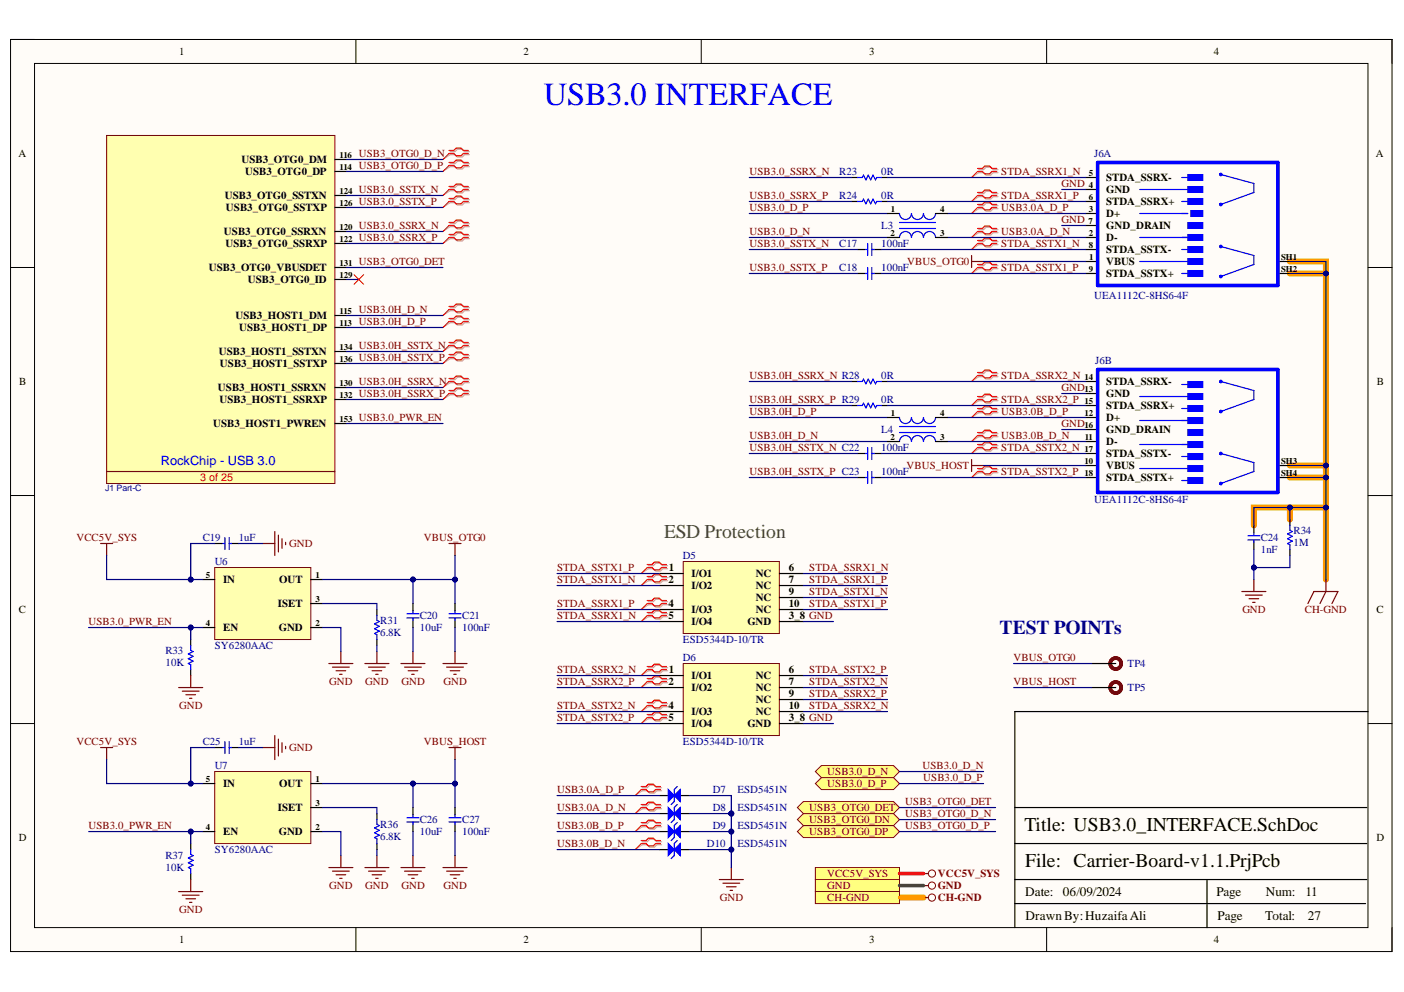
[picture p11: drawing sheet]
<svg xmlns="http://www.w3.org/2000/svg" width="297mm" height="210mm" viewBox="0 0 297 210" stroke-linecap="round" stroke-linejoin="round" font-family="sans-serif">
<defs><g id="words">
<text font-size="6.8" fill="#00f" x="115.1" y="22.1">USB3.0 INTERFACE</text>
<text font-size="4.1" fill="#434343" x="140.5" y="113.9">ESD Protection</text>
<text font-size="4.1" fill="#0b0b8e" x="211.5" y="134.2">TEST POINTs</text>
<g font-size="4.1">
<text x="216.7" y="175.8">Title: USB3.0_INTERFACE.SchDoc</text>
<text x="216.9" y="183.4">File: Carrier-Board-v1.1.PrjPcb</text>
</g>
<g font-size="2.8">
<text x="216.9" y="189.6">Date:</text>
<text x="224.9" y="189.6">06/09/2024</text>
<text x="257.3" y="189.6">Page</text>
<text x="267.8" y="189.6">Num:</text>
<text x="276.2" y="189.6">11</text>
<text x="217" y="194.7">DrawnBy:HuzaifaAli</text>
<text x="257.6" y="194.7">Page</text>
<text x="267.7" y="194.7">Total:</text>
<text x="276.7" y="194.7">27</text>
</g>
<text font-size="2.7" fill="#00f" x="34" y="98.5">RockChip - USB 3.0</text>
<g font-size="2.3">
<text x="37.9" y="11.7">1</text>
<text x="110.7" y="11.7">2</text>
<text x="183.9" y="11.7">3</text>
<text x="256.8" y="11.7">4</text>
<text x="3.9" y="33.3">A</text>
<text x="51.1" y="34.6">USB3_OTG0_DM</text>
<text x="291.1" y="33.3">A</text>
<text x="51.9" y="37.1">USB3_OTG0_DP</text>
<text x="234" y="40.9">GND</text>
<text x="234" y="38.4">STDA_SSRX-</text>
<text x="47.5" y="42.2">USB3_OTG0_SSTXN</text>
<text x="47.8" y="44.7">USB3_OTG0_SSTXP</text>
<text x="234" y="46">D+</text>
<text x="234" y="43.4">STDA_SSRX+</text>
<text x="47.4" y="49.8">USB3_OTG0_SSRXN</text>
<text x="47.7" y="52.3">USB3_OTG0_SSRXP</text>
<text x="234" y="48.5">GND_DRAIN</text>
<text x="234" y="51.1">D-</text>
<text x="234" y="53.6">STDA_SSTX-</text>
<text x="44.2" y="57.4">USB3_OTG0_VBUSDET</text>
<text x="52.5" y="59.9">USB3_OTG0_ID</text>
<text x="234" y="56.1">VBUS</text>
<text x="234" y="58.7">STDA_SSTX+</text>
<text x="49.8" y="67.5">USB3_HOST1_DM</text>
<text x="50.6" y="70.1">USB3_HOST1_DP</text>
<text x="46.3" y="75.1">USB3_HOST1_SSTXN</text>
<text x="46.5" y="77.7">USB3_HOST1_SSTXP</text>
<text x="4.1" y="81.5">B</text>
<text x="46.1" y="82.8">USB3_HOST1_SSRXN</text>
<text x="234" y="81.5">STDA_SSRX-</text>
<text x="291.3" y="81.5">B</text>
<text x="46.4" y="85.3">USB3_HOST1_SSRXP</text>
<text x="234" y="84">GND</text>
<text x="234" y="86.6">STDA_SSRX+</text>
<text x="234" y="89.2">D+</text>
<text x="45.1" y="90.4">USB3_HOST1_PWREN</text>
<text x="234" y="91.7">GND_DRAIN</text>
<text x="234" y="94.2">D-</text>
<text x="234" y="99.3">VBUS</text>
<text x="234" y="96.8">STDA_SSTX-</text>
<text x="234" y="101.9">STDA_SSTX+</text>
<text x="47.2" y="123.4">IN</text>
<text x="59" y="123.4">OUT</text>
<text x="141.4" y="123.4">2</text>
<text x="141.5" y="120.9">1</text>
<text x="146.3" y="122.1">I/O1</text>
<text x="146.3" y="124.7">I/O2</text>
<text x="159.9" y="122.1">NC</text>
<text x="159.9" y="124.7">NC</text>
<text x="166.9" y="120.9">6</text>
<text x="166.9" y="123.4">7</text>
<text x="166.9" y="125.9">9</text>
<text x="4" y="129.7">C</text>
<text x="58.8" y="128.5">ISET</text>
<text x="141.4" y="128.5">4</text>
<text x="141.4" y="131">5</text>
<text x="146.3" y="129.7">I/O3</text>
<text x="159.9" y="127.2">NC</text>
<text x="159.9" y="129.7">NC</text>
<text x="166.9" y="131">3_8 GND</text>
<text x="166.9" y="128.5">10</text>
<text x="291.2" y="129.7">C</text>
<text x="47.2" y="133.6">EN</text>
<text x="59" y="133.6">GND</text>
<text x="146.3" y="132.3">I/O4</text>
<text x="158.1" y="132.3">GND</text>
<text x="141.5" y="142.4">1</text>
<text x="146.3" y="143.7">I/O1</text>
<text x="159.9" y="143.7">NC</text>
<text x="166.9" y="142.4">6</text>
<text x="141.4" y="145">2</text>
<text x="146.3" y="146.2">I/O2</text>
<text x="159.9" y="146.2">NC</text>
<text x="159.9" y="148.9">NC</text>
<text x="166.9" y="145">7</text>
<text x="166.9" y="147.5">9</text>
<text x="141.4" y="150.1">4</text>
<text x="141.4" y="152.7">5</text>
<text x="146.3" y="151.4">I/O3</text>
<text x="146.3" y="153.9">I/O4</text>
<text x="158.1" y="153.9">GND</text>
<text x="159.9" y="151.4">NC</text>
<text x="166.9" y="152.7">3_8 GND</text>
<text x="166.9" y="150.1">10</text>
<text x="47.2" y="166.6">IN</text>
<text x="59" y="166.6">OUT</text>
<text x="58.8" y="171.7">ISET</text>
<text x="4" y="178">D</text>
<text x="47.2" y="176.7">EN</text>
<text x="59" y="176.7">GND</text>
<text x="291.2" y="178">D</text>
<text x="37.9" y="199.6">1</text>
<text x="110.7" y="199.6">2</text>
<text x="183.9" y="199.6">3</text>
<text x="256.8" y="199.6">4</text>
</g>
<g font-size="2.3" fill="#800000">
<text x="75.9" y="33.3">USB3_OTG0_D_N</text>
<text x="75.9" y="35.8">USB3_OTG0_D_P</text>
<text x="75.9" y="40.9">USB3.0_SSTX_N</text>
<text x="158.5" y="37.1">USB3.0_SSRX_N</text>
<text x="211.8" y="37.1">STDA_SSRX1_N</text>
<text x="224.6" y="39.6">GND</text>
<text x="75.9" y="43.4">USB3.0_SSTX_P</text>
<text x="158.5" y="42.2">USB3.0_SSRX_P</text>
<text x="158.5" y="44.7">USB3.0_D_P</text>
<text x="211.8" y="42.2">STDA_SSRX1_P</text>
<text x="211.8" y="44.7">USB3.0A_D_P</text>
<text x="224.6" y="47.2">GND</text>
<text x="75.9" y="48.5">USB3.0_SSRX_N</text>
<text x="75.9" y="51.1">USB3.0_SSRX_P</text>
<text x="158.5" y="52.3">USB3.0_SSTX_N</text>
<text x="158.5" y="49.8">USB3.0_D_N</text>
<text x="211.8" y="52.3">STDA_SSTX1_N</text>
<text x="211.8" y="49.8">USB3.0A_D_N</text>
<text x="75.9" y="56.1">USB3_OTG0_DET</text>
<text x="158.5" y="57.4">USB3.0_SSTX_P</text>
<text x="192" y="56.1">VBUS_OTG0</text>
<text x="211.8" y="57.4">STDA_SSTX1_P</text>
<text x="75.9" y="68.8">USB3.0H_D_P</text>
<text x="75.9" y="66.3">USB3.0H_D_N</text>
<text x="75.9" y="73.9">USB3.0H_SSTX_N</text>
<text x="75.9" y="76.4">USB3.0H_SSTX_P</text>
<text x="75.9" y="81.5">USB3.0H_SSRX_N</text>
<text x="158.5" y="80.2">USB3.0H_SSRX_N R28</text>
<text x="211.8" y="80.2">STDA_SSRX2_N</text>
<text x="224.6" y="82.8">GND</text>
<text x="75.9" y="84">USB3.0H_SSRX_P</text>
<text x="75.9" y="89.2">USB3.0_PWR_EN</text>
<text x="158.5" y="85.3">USB3.0H_SSRX_P R29</text>
<text x="158.5" y="87.8">USB3.0H_D_P</text>
<text x="211.8" y="85.3">STDA_SSRX2_P</text>
<text x="211.8" y="87.8">USB3.0B_D_P</text>
<text x="158.5" y="95.5">USB3.0H_SSTX_N C22</text>
<text x="158.5" y="93">USB3.0H_D_N</text>
<text x="211.8" y="95.5">STDA_SSTX2_N</text>
<text x="211.8" y="93">USB3.0B_D_N</text>
<text x="224.6" y="90.4">GND</text>
<text x="158.5" y="100.6">USB3.0H_SSTX_P C23</text>
<text x="191.8" y="99.3">VBUS_HOST</text>
<text x="211.8" y="100.6">STDA_SSTX2_P</text>
<text x="16.2" y="114.5">VCC5V_SYS</text>
<text x="61.2" y="115.8">GND</text>
<text x="89.7" y="114.5">VBUS_OTG0</text>
<text x="117.8" y="123.4">STDA_SSTX1_N</text>
<text x="117.8" y="120.9">STDA_SSTX1_P</text>
<text x="171.2" y="120.9">STDA_SSRX1_N</text>
<text x="171.2" y="123.4">STDA_SSRX1_P</text>
<text x="171.2" y="125.9">STDA_SSTX1_N</text>
<text x="117.8" y="131">STDA_SSRX1_N</text>
<text x="117.8" y="128.5">STDA_SSRX1_P</text>
<text x="171.2" y="128.5">STDA_SSTX1_P</text>
<text x="262.8" y="129.7">GND</text>
<text x="276" y="129.7">CH-GND</text>
<text x="18.7" y="132.3">USB3.0_PWR_EN</text>
<text x="117.8" y="142.4">STDA_SSRX2_N</text>
<text x="171.2" y="142.4">STDA_SSTX2_P</text>
<text x="214.5" y="139.9">VBUS_OTG0</text>
<text x="69.6" y="145">GND</text>
<text x="77.2" y="145">GND</text>
<text x="84.9" y="145">GND</text>
<text x="93.8" y="145">GND</text>
<text x="117.8" y="145">STDA_SSRX2_P</text>
<text x="171.2" y="147.5">STDA_SSRX2_P</text>
<text x="171.2" y="145">STDA_SSTX2_N</text>
<text x="214.5" y="145">VBUS_HOST</text>
<text x="37.9" y="150.1">GND</text>
<text x="117.8" y="150.1">STDA_SSTX2_N</text>
<text x="117.8" y="152.7">STDA_SSTX2_P</text>
<text x="171.2" y="150.1">STDA_SSRX2_N</text>
<text x="16.2" y="157.7">VCC5V_SYS</text>
<text x="61.2" y="159">GND</text>
<text x="89.7" y="157.7">VBUS_HOST</text>
<text x="117.8" y="167.9">USB3.0A_D_P</text>
<text x="175" y="166.6">USB3.0_D_P</text>
<text x="175" y="164.1">USB3.0_D_N</text>
<text x="195.2" y="162.8">USB3.0_D_N</text>
<text x="195.3" y="165.3">USB3.0_D_P</text>
<text x="117.8" y="171.7">USB3.0A_D_N</text>
<text x="171.2" y="171.7">USB3_OTG0_DET</text>
<text x="191.5" y="172.9">USB3_OTG0_D_N</text>
<text x="191.5" y="170.4">USB3_OTG0_DET</text>
<text x="18.7" y="175.5">USB3.0_PWR_EN</text>
<text x="117.8" y="175.5">USB3.0B_D_P</text>
<text x="117.8" y="179.3">USB3.0B_D_N</text>
<text x="171.2" y="176.7">USB3_OTG0_DP</text>
<text x="171.2" y="174.2">USB3_OTG0_DN</text>
<text x="191.5" y="175.5">USB3_OTG0_D_P</text>
<text x="175" y="185.6">VCC5V_SYS</text>
<text x="198.4" y="185.6">VCC5V_SYS</text>
<text x="69.6" y="188.2">GND</text>
<text x="77.2" y="188.2">GND</text>
<text x="84.9" y="188.2">GND</text>
<text x="93.8" y="188.2">GND</text>
<text x="152.3" y="190.7">GND</text>
<text x="175" y="188.2">GND</text>
<text x="175" y="190.7">CH-GND</text>
<text x="198.4" y="188.2">GND</text>
<text x="198.4" y="190.7">CH-GND</text>
<text x="37.9" y="193.2">GND</text>
</g>
<g font-size="2.3" fill="#000080">
<text x="231.5" y="33.1">J6A</text>
<text x="177.6" y="37.1">R23</text>
<text x="186.5" y="37.1">0R</text>
<text x="177.6" y="42.2">R24</text>
<text x="186.5" y="42.2">0R</text>
<text x="177.6" y="52.3">C17</text>
<text x="186.5" y="52.3">100nF</text>
<text x="186.5" y="48.5">L3</text>
<text x="177.6" y="57.4">C18</text>
<text x="186.5" y="57.4">100nF</text>
<text x="231.5" y="63.2">UEA1112C-8HS6-4F</text>
<text x="231.7" y="76.9">J6B</text>
<text x="186.5" y="80.2">0R</text>
<text x="186.5" y="85.3">0R</text>
<text x="186.5" y="95.5">100nF</text>
<text x="186.5" y="91.7">L4</text>
<text x="186.5" y="100.6">100nF</text>
<text x="231.5" y="106.4">UEA1112C-8HS6-4F</text>
<text x="273.7" y="113">R34</text>
<text x="42.9" y="114.5">C19</text>
<text x="45.4" y="119.6">U6</text>
<text x="50.5" y="114.5">1uF</text>
<text x="144.5" y="118.3">D5</text>
<text x="266.7" y="114.5">C24</text>
<text x="266.7" y="117.1">1nF</text>
<text x="273.7" y="115.5">1M</text>
<text x="88.8" y="131">C20</text>
<text x="97.8" y="131">C21</text>
<text x="45.4" y="137.4">SY6280AAC</text>
<text x="80.5" y="132">R31</text>
<text x="80.5" y="134.6">6.8K</text>
<text x="88.8" y="133.6">10uF</text>
<text x="97.8" y="133.6">100nF</text>
<text x="144.5" y="136.1">ESD5344D-10/TR</text>
<text x="35" y="138.4">R33</text>
<text x="35" y="140.9">10K</text>
<text x="144.5" y="139.9">D6</text>
<text x="238.6" y="141.2">TP4</text>
<text x="238.6" y="146.2">TP5</text>
<text x="42.9" y="157.7">C25</text>
<text x="50.5" y="157.7">1uF</text>
<text x="144.5" y="157.7">ESD5344D-10/TR</text>
<text x="45.4" y="162.8">U7</text>
<text x="150.8" y="167.9">D7</text>
<text x="156" y="167.9">ESD5451N</text>
<text x="150.8" y="171.7">D8</text>
<text x="156" y="171.7">ESD5451N</text>
<text x="80.5" y="175.2">R36</text>
<text x="80.5" y="177.8">6.8K</text>
<text x="88.8" y="174.2">C26</text>
<text x="88.8" y="176.7">10uF</text>
<text x="97.8" y="174.2">C27</text>
<text x="97.8" y="176.7">100nF</text>
<text x="149.6" y="179.3">D10</text>
<text x="150.8" y="175.5">D9</text>
<text x="156" y="179.3">ESD5451N</text>
<text x="156" y="175.5">ESD5451N</text>
<text x="35" y="181.8">R37</text>
<text x="35" y="184.4">10K</text>
<text x="45.4" y="180.6">SY6280AAC</text>
</g>
<text font-size="2.3" fill="#f00" x="42.4" y="101.9">3 of 25</text>
<g font-size="1.9">
<text x="71.8" y="35.9">114</text>
<text x="71.8" y="33.4">116</text>
<text x="71.8" y="41">124</text>
<text x="230.4" y="39.7">4</text>
<text x="230.4" y="37.2">5</text>
<text x="71.8" y="43.5">126</text>
<text x="188.5" y="44.8">1</text>
<text x="198.9" y="44.8">4</text>
<text x="230.3" y="47.3">7</text>
<text x="230.4" y="44.8">3</text>
<text x="230.4" y="42.3">6</text>
<text x="71.8" y="48.6">120</text>
<text x="71.8" y="51.1">122</text>
<text x="188.4" y="49.9">2</text>
<text x="198.9" y="49.9">3</text>
<text x="230.4" y="49.9">2</text>
<text x="230.4" y="52.4">8</text>
<text x="71.8" y="56.2">131</text>
<text x="71.8" y="58.7">129</text>
<text x="230.4" y="57.5">9</text>
<text x="230.4" y="54.9">1</text>
<text x="271.1" y="54.9">SH1</text>
<text x="271.1" y="57.5">SH2</text>
<text x="71.8" y="68.9">113</text>
<text x="71.8" y="66.4">115</text>
<text x="71.8" y="74">134</text>
<text x="71.8" y="76.5">136</text>
<text x="71.8" y="81.7">130</text>
<text x="229.4" y="82.9">13</text>
<text x="229.4" y="80.4">14</text>
<text x="71.8" y="84.2">132</text>
<text x="71.8" y="89.3">153</text>
<text x="188.5" y="88">1</text>
<text x="198.9" y="88">4</text>
<text x="229.4" y="85.5">15</text>
<text x="229.4" y="88">12</text>
<text x="188.4" y="93.1">2</text>
<text x="198.9" y="93.1">3</text>
<text x="229.4" y="90.5">16</text>
<text x="229.4" y="95.6">17</text>
<text x="229.5" y="93.1">11</text>
<text x="229.4" y="98.1">10</text>
<text x="229.4" y="100.7">18</text>
<text x="271.1" y="98.1">SH3</text>
<text x="271.1" y="100.7">SH4</text>
<text x="43.6" y="122.2">5</text>
<text x="66.7" y="122.2">1</text>
<text x="66.7" y="127.3">3</text>
<text x="43.6" y="132.4">4</text>
<text x="66.7" y="132.4">2</text>
<text x="43.6" y="165.4">5</text>
<text x="66.7" y="165.4">1</text>
<text x="66.7" y="170.5">3</text>
<text x="43.6" y="175.6">4</text>
<text x="66.7" y="175.6">2</text>
</g>
<text font-size="1.9" fill="#000080" x="22.2" y="104">J1 Part-C</text>
</g></defs>
<path d="M2.2 8.4h292.3v192.9h-292.3z" fill-rule="evenodd" fill="#fffcf8"/>
<path d="M2.2 8.4h292.3v192.9h-292.3z" fill="none" stroke="#000" stroke-width=".21"/>
<path d="M7.3 13.4h282.1v182.9h-282.1z" fill-rule="evenodd" fill="#fffcf8"/>
<g fill="none" stroke="#000" stroke-width=".21">
<path d="M2.2 8.3h5.1M7.3 13.4h282.1v182.9h-282.1zM75.3 8.3v5.1M148.4 8.3v5.1M221.4 8.4v5M289.4 8.4h5.1v5M2.2 56.6h5.1M289.4 56.6h5.1M2.2 104.9h5.1M289.4 104.9h5.1M2.2 153.1h5.1M289.4 153.1h5.1"/>
<path d="M75.3 196.3v5M148.4 196.3v5M221.4 196.3v5M294.5 196.3v5"/>
</g>
<path d="M272.9 55.3h7.6v52.1h-15.2v3.8M272.9 57.9h7.6M272.9 98.5h7.6M272.9 107.4v2.5M272.9 101h7.6M280.5 107.4v15.2M190.3 189.9h5.1" fill="none" stroke="#f90" stroke-width="1.3"/>
<path d="M289.4 150.6h-74.7v45.7M214.7 178.5h74.5M214.7 170.9h74.5M214.7 191.2h74.2M214.7 186.1h74.5M255.4 186.1v10.2" fill="none" stroke="#000" stroke-width=".25"/>
<path d="M45.4 120.1h20.4v15.2h-20.4z" fill-rule="evenodd" fill="#ffffb0"/>
<path d="M45.4 120.1h20.4v15.2h-20.4z" fill="none" stroke="#800000" stroke-width=".21"/>
<g fill="none" stroke="#000" stroke-width=".25">
<path d="M229.7 37.6h2.5M229.7 40.1h2.5M229.7 47.7h2.5M229.7 55.3h2.5M229.7 45.2h2.5M229.7 50.2h2.5M229.7 42.6h2.5M229.7 52.8h2.5M229.7 57.9h2.5M270.4 55.3h2.5M270.4 57.9h2.5M45.4 115h1.6"/>
<path d="M48.9 115h1.6M40.3 135.3v1.3M42.9 122.6h2.5M42.9 132.8h2.5M65.8 122.6h2.5M65.8 132.8h2.5M65.8 127.7h2.5M79.7 129v1.2M79.7 135.3v1.3M87.4 127.7v1.5M87.4 131.1v1.7M96.3 127.7v1.5"/>
<path d="M96.3 131.1v1.7M40.3 141.7v1.2"/>
</g>
<g fill="none" stroke="#800000" stroke-width=".25">
<path d="M21.3 115h2.5M22.6 115v2.5M55.6 115h2.5M58.1 112.5v5M58.9 113.2v3.6M59.7 114v2M60.4 114.8v.5M95 115h2.5M96.3 115v2.5M72.1 137.9v2.5M79.7 137.9v2.5M87.4 137.9v2.5"/>
<path d="M96.3 137.9v2.5M37.8 145.5h5.1M38.6 146.2h3.5M39.3 147h2.1M40.1 147.8h.5M40.3 142.9v2.6M69.6 140.4h5.1M70.3 141.2h3.6M71.1 141.9h2M71.9 142.7h.5M77.2 140.4h5.1M78 141.2h3.5"/>
<path d="M78.7 141.9h2.1M79.5 142.7h.5M84.8 140.4h5.1M85.6 141.2h3.5M86.3 141.9h2.1M87.1 142.7h.5M93.7 140.4h5.1M94.5 141.2h3.5M95.2 141.9h2.1M96 142.7h.5"/>
</g>
<g fill="none" stroke="#00f" stroke-width=".25">
<path d="M47 115h.5M47.6 113.7v2.6M48.5 115h.5M48.5 113.7v2.6M40.3 136.6v1l.6 .3-1.1 .5 1.1 .5-1.1 .5 1.1 .5-1.1 .5 .5 .3v1M79.7 130.2v1.1l.6 .2-1.1 .5 1.1 .5-1.1 .5 1.1 .5-1.1 .6 .5 .2v1M86.1 130.8h2.5M86.1 129.9h2.5M87.4 129.2v.5M87.4 130.8v.5M95 130.8h2.5M95 129.9h2.5"/>
<path d="M96.3 129.2v.5M96.3 130.8v.5"/>
</g>
<path d="M232.2 34.4h38.2" fill="none" stroke="#00f" stroke-width=".76"/>
<path d="M251.3 36.9h3.2v1.3h-3.2z" fill-rule="evenodd" fill="#00f"/>
<path d="M251.3 36.9h3.2v1.3h-3.2z" fill="none" stroke="#00f" stroke-width=".21"/>
<path d="M251.3 39.5h3.2v1.2h-3.2z" fill-rule="evenodd" fill="#00f"/>
<path d="M251.3 39.5h3.2v1.2h-3.2z" fill="none" stroke="#00f" stroke-width=".21"/>
<path d="M250 37.6h1.3" fill="none" stroke="#00f" stroke-width=".25"/>
<path d="M251.3 42h3.2v1.3h-3.2z" fill-rule="evenodd" fill="#00f"/>
<path d="M251.3 42h3.2v1.3h-3.2z" fill="none" stroke="#00f" stroke-width=".21"/>
<path d="M250 42.6h1.3" fill="none" stroke="#00f" stroke-width=".25"/>
<path d="M251.9 44.5h2.6v1.3h-2.6z" fill-rule="evenodd" fill="#00f"/>
<path d="M251.9 44.5h2.6v1.3h-2.6z" fill="none" stroke="#00f" stroke-width=".21"/>
<path d="M251.3 47.1h3.2v1.2h-3.2z" fill-rule="evenodd" fill="#00f"/>
<path d="M251.3 47.1h3.2v1.2h-3.2z" fill="none" stroke="#00f" stroke-width=".21"/>
<path d="M250 45.2h1.3" fill="none" stroke="#00f" stroke-width=".25"/>
<path d="M251.3 49.6h3.2v1.3h-3.2z" fill-rule="evenodd" fill="#00f"/>
<path d="M251.3 49.6h3.2v1.3h-3.2z" fill="none" stroke="#00f" stroke-width=".21"/>
<path d="M250 50.2h1.3" fill="none" stroke="#00f" stroke-width=".25"/>
<path d="M251.3 52.2h3.2v1.2h-3.2z" fill-rule="evenodd" fill="#00f"/>
<path d="M251.3 52.2h3.2v1.2h-3.2z" fill="none" stroke="#00f" stroke-width=".21"/>
<path d="M251.3 54.7h3.2v1.3h-3.2z" fill-rule="evenodd" fill="#00f"/>
<path d="M251.3 54.7h3.2v1.3h-3.2z" fill="none" stroke="#00f" stroke-width=".21"/>
<path d="M250 52.8h1.3" fill="none" stroke="#00f" stroke-width=".25"/>
<path d="M251.3 57.2h3.2v1.3h-3.2z" fill-rule="evenodd" fill="#00f"/>
<path d="M251.3 57.2h3.2v1.3h-3.2z" fill="none" stroke="#00f" stroke-width=".21"/>
<g fill="none" stroke="#00f" stroke-width=".25">
<path d="M258.3 36.9l7 1.9v1.9l-7 2.6M241.1 40.1h10.2M241.1 45.2h10.2M241.1 50.2h10.2M241.1 55.3h10.2M250 57.9h1.3M258.3 52.2l7 1.9v1.9l-7 2.5"/>
<circle cx="258.3" cy="36.9" r=".24"/>
<circle cx="258.3" cy="52.2" r=".24"/>
<circle cx="258.3" cy="43.3" r=".24"/>
<circle cx="258.3" cy="58.5" r=".24"/>
</g>
<path d="M232.2 34.4v26h38.2v-26M232.2 78.2h38.2" fill="none" stroke="#00f" stroke-width=".76"/>
<path d="M229.7 83.3h2.5M229.7 90.9h2.5M229.7 98.5h2.5M229.7 96h2.5M229.7 80.7h2.5M229.7 85.8h2.5M229.7 93.4h2.5M229.7 88.3h2.5M270.4 98.5h2.5M229.7 101h2.5M270.4 101h2.5" fill="none" stroke="#000" stroke-width=".25"/>
<path d="M251.3 80.7h3.2v1.3h-3.2z" fill-rule="evenodd" fill="#00f"/>
<path d="M251.3 80.7h3.2v1.3h-3.2z" fill="none" stroke="#00f" stroke-width=".21"/>
<path d="M251.3 83.3h3.2v1.2h-3.2z" fill-rule="evenodd" fill="#00f"/>
<path d="M251.3 83.3h3.2v1.2h-3.2z" fill="none" stroke="#00f" stroke-width=".21"/>
<path d="M251.3 85.8h3.2v1.3h-3.2z" fill-rule="evenodd" fill="#00f"/>
<path d="M251.3 85.8h3.2v1.3h-3.2z" fill="none" stroke="#00f" stroke-width=".21"/>
<path d="M251.3 88.3h3.2v1.3h-3.2z" fill-rule="evenodd" fill="#00f"/>
<path d="M251.3 88.3h3.2v1.3h-3.2z" fill="none" stroke="#00f" stroke-width=".21"/>
<path d="M251.3 90.9h3.2v1.3h-3.2z" fill-rule="evenodd" fill="#00f"/>
<path d="M251.3 90.9h3.2v1.3h-3.2z" fill="none" stroke="#00f" stroke-width=".21"/>
<path d="M251.3 93.4h3.2v1.3h-3.2z" fill-rule="evenodd" fill="#00f"/>
<path d="M251.3 93.4h3.2v1.3h-3.2z" fill="none" stroke="#00f" stroke-width=".21"/>
<path d="M251.3 96h3.2v1.2h-3.2z" fill-rule="evenodd" fill="#00f"/>
<path d="M251.3 96h3.2v1.2h-3.2z" fill="none" stroke="#00f" stroke-width=".21"/>
<path d="M251.3 98.5h3.2v1.3h-3.2z" fill-rule="evenodd" fill="#00f"/>
<path d="M251.3 98.5h3.2v1.3h-3.2z" fill="none" stroke="#00f" stroke-width=".21"/>
<path d="M251.3 101h3.2v1.3h-3.2z" fill-rule="evenodd" fill="#00f"/>
<path d="M251.3 101h3.2v1.3h-3.2z" fill="none" stroke="#00f" stroke-width=".21"/>
<g fill="none" stroke="#00f" stroke-width=".25">
<path d="M241.1 89h10.2M241.1 94.1h10.2M241.1 83.9h10.2M241.1 99.1h10.2M250 81.4h1.3M250 86.4h1.3M250 96.6h1.3M258.3 80.7l7 1.9v1.9l-7 2.6M258.3 96l7 1.9v1.9l-7 2.5M250 101.7h1.3"/>
<circle cx="258.3" cy="87.1" r=".24"/>
<circle cx="258.3" cy="96" r=".24"/>
<circle cx="258.3" cy="80.7" r=".24"/>
<circle cx="258.3" cy="102.3" r=".24"/>
</g>
<path d="M232.2 78.2v26h38.2v-26" fill="none" stroke="#00f" stroke-width=".76"/>
<path d="M45.4 163.3h20.4v15.2h-20.4z" fill-rule="evenodd" fill="#ffffb0"/>
<path d="M45.4 163.3h20.4v15.2h-20.4z" fill="none" stroke="#800000" stroke-width=".21"/>
<g fill="none" stroke="#000" stroke-width=".25">
<path d="M180.1 37.6h1.3M186.5 37.6h1.3M180.1 42.6h1.3M181.4 52.8h1.5M181.4 57.9h1.5M184.8 52.8h1.7M184.8 57.9h1.7M186.5 42.6h1.3M265.3 111.2v1.5M265.3 114.6v1.7M272.9 109.9v1.3M272.9 116.3v1.2"/>
<path d="M45.4 158.2h1.6M48.9 158.2h1.6M40.4 178.5v1.3M42.9 165.8h2.5M42.9 176h2.5M65.8 165.8h2.5M65.8 176h2.5M65.8 170.9h2.5M79.7 172.2v1.2M79.7 178.5v1.3M87.4 170.9v1.5M87.4 174.3v1.7"/>
<path d="M96.3 170.9v1.5M96.3 174.3v1.7M40.4 184.8v1.3"/>
</g>
<g fill="none" stroke="#800000" stroke-width=".25">
<path d="M205.6 54.1v2.5M205.6 55.3h2.5M262.7 125.2h5.1M263.5 125.9h3.6M264.3 126.7h2M265 127.5h.5M265.3 122.6v2.6M276.7 127.7l1.3-2.5h5.1l-1.3 2.5M280.5 122.6v2.6l-1.2 2.5M21.3 158.2h2.5M22.6 158.2v2.5M55.6 158.2h2.5"/>
<path d="M58.1 155.6v5.1M58.9 156.4v3.6M59.7 157.2v2M60.4 157.9v.5M95 158.2h2.5M96.3 158.2v2.5M37.8 188.7h5.1M38.6 189.4h3.5M39.3 190.2h2.1M40.1 190.9h.5M40.4 186.1v2.6M69.6 183.6h5.1"/>
<path d="M70.3 184.3h3.6M71.1 185.1h2M71.9 185.9h.5M72.1 181v2.6M77.2 183.6h5.1M78 184.3h3.5M78.7 185.1h2.1M79.5 185.9h.5M79.7 181v2.6M84.8 183.6h5.1M85.6 184.3h3.5M86.4 185.1h2"/>
<path d="M87.1 185.9h.5M87.4 181v2.6M93.7 183.6h5.1M94.5 184.3h3.5M95.2 185.1h2.1M96 185.9h.5M96.3 181v2.6"/>
</g>
<g fill="none" stroke="#00f" stroke-width=".25">
<path d="M181.4 37.6h1l.3-.5 .5 1 .5-1 .5 1 .5-1 .5 1 .3-.5h1M181.4 42.6h1l.3-.5 .5 1 .5-1 .5 1 .5-1 .5 1 .3-.5h1M182.9 52.8h.5M182.9 57.9h.5M183.6 51.5v2.6M183.6 56.6v2.5M184.5 52.8h.5M184.5 51.5v2.6M184.5 56.6v2.5M184.5 57.9h.5M264 114.2h2.5M264 113.4h2.5"/>
<path d="M265.3 112.7v.5M265.3 114.2v.6M272.9 111.2v1l.5 .3-1 .5 1 .5-1 .5 1 .5-1 .5 .5 .3v1M47 158.2h.5M47.6 156.9v2.5M48.5 158.2h.5M48.5 156.9v2.5M40.4 179.8v1l.5 .2-1.1 .5 1.1 .6-1.1 .5 1.1 .5-1.1 .5 .6 .2v1M79.7 173.4v1l.6 .3-1.1 .5 1.1 .5-1.1 .5 1.1 .5-1.1 .5 .5 .3v1M86.1 173.9h2.5M86.1 173h2.5M87.4 172.4v.5"/>
<path d="M87.4 173.9v.5M95 173.9h2.5M95 173h2.5M96.3 172.4v.5M96.3 173.9v.5"/>
</g>
<path d="M144.6 140.4h20.3v15.2h-20.3z" fill-rule="evenodd" fill="#ffffb0"/>
<path d="M144.6 140.4h20.3v15.2h-20.3z" fill="none" stroke="#800000" stroke-width=".21"/>
<path d="M139.5 142.9h5.1M139.5 153.1h5.1M139.5 145.5h5.1M139.5 150.6h5.1M164.9 142.9h5.1M164.9 153.1h5.1M164.9 145.5h5.1M164.9 148h5.1M164.9 150.6h5.1" fill="none" stroke="#000" stroke-width=".25"/>
<path d="M144.6 118.8h20.3v15.3h-20.3z" fill-rule="evenodd" fill="#ffffb0"/>
<path d="M144.6 118.8h20.3v15.3h-20.3z" fill="none" stroke="#800000" stroke-width=".21"/>
<g fill="none" stroke="#000" stroke-width=".25">
<path d="M180.1 80.7h1.3M180.1 85.8h1.3M181.4 96h1.5M184.8 96h1.7M186.5 80.7h1.3M186.5 85.8h1.3M181.4 101h1.5M184.8 101h1.7M139.5 121.4h5.1M139.5 131.5h5.1M139.5 123.9h5.1M139.5 129h5.1"/>
<path d="M164.9 121.4h5.1M164.9 131.5h5.1M164.9 123.9h5.1M164.9 126.4h5.1M164.9 129h5.1M139.5 172.1h1.7M144 172.1h1.8"/>
</g>
<path d="M205.6 97.2v2.6M205.6 98.5h2.5" fill="none" stroke="#800000" stroke-width=".25"/>
<path d="M181.4 80.7h1l.3-.5 .5 1 .5-1 .5 1 .5-1 .5 1 .3-.5h1M181.4 85.8h1l.3-.5 .5 1 .5-1 .5 1 .5-1 .5 1 .3-.5h1M182.9 96h.5M183.6 94.7v2.5M183.6 99.8v2.5M184.5 96h.5M184.5 94.7v2.5M184.5 99.8v2.5M182.9 101h.5M184.5 101h.5" fill="none" stroke="#00f" stroke-width=".25"/>
<path d="M141.4 170.9l1.2 1.3-1.2 1.2z" fill="#00f"/>
<path d="M141.4 170.9l1.2 1.3-1.2 1.2zM143.3 170.2l-.7 .7v2.5l-.6 .7" fill="none" stroke="#00f" stroke-width=".25"/>
<path d="M142.6 172.2l1.3-1.3v2.5z" fill="#00f"/>
<path d="M142.6 172.2l1.3-1.3v2.5z" fill="none" stroke="#00f" stroke-width=".25"/>
<path d="M139.5 168.3h1.7M144 168.3h1.8" fill="none" stroke="#000" stroke-width=".25"/>
<path d="M141.4 167.1l1.2 1.2-1.2 1.3z" fill="#00f"/>
<path d="M141.4 167.1l1.2 1.2-1.2 1.3zM143.3 166.4l-.7 .7v2.5l-.6 .6" fill="none" stroke="#00f" stroke-width=".25"/>
<path d="M142.6 168.3l1.3-1.2v2.5z" fill="#00f"/>
<path d="M142.6 168.3l1.3-1.2v2.5z" fill="none" stroke="#00f" stroke-width=".25"/>
<path d="M139.5 179.8h1.7M144 179.8h1.8" fill="none" stroke="#000" stroke-width=".25"/>
<path d="M141.4 178.5l1.2 1.3-1.2 1.2z" fill="#00f"/>
<path d="M141.4 178.5l1.2 1.3-1.2 1.2zM143.3 177.9l-.7 .6v2.5l-.6 .7" fill="none" stroke="#00f" stroke-width=".25"/>
<path d="M142.6 179.8l1.3-1.3v2.5z" fill="#00f"/>
<path d="M142.6 179.8l1.3-1.3v2.5z" fill="none" stroke="#00f" stroke-width=".25"/>
<path d="M139.5 176h1.7M144 176h1.8" fill="none" stroke="#000" stroke-width=".25"/>
<path d="M141.4 174.7l1.2 1.3-1.2 1.2z" fill="#00f"/>
<path d="M141.4 174.7l1.2 1.3-1.2 1.2zM143.3 174.1l-.7 .6v2.5l-.6 .7" fill="none" stroke="#00f" stroke-width=".25"/>
<path d="M142.6 176l1.3-1.3v2.5z" fill="#00f"/>
<path d="M142.6 176l1.3-1.3v2.5z" fill="none" stroke="#00f" stroke-width=".25"/>
<path d="M152.2 186.1h5.1M152.9 186.9h3.6M153.7 187.6h2M154.5 188.4h.5M154.7 183.6v2.5" fill="none" stroke="#800000" stroke-width=".25"/>
<path d="M172.5 183.6h17.8v2.5h-17.8z" fill-rule="evenodd" fill="#ffff80"/>
<g fill="none" stroke="#800000" stroke-width=".21">
<path d="M172.5 183.6h17.8v2.5h-17.8z"/>
<circle cx="197.2" cy="184.8" r=".76"/>
</g>
<path d="M195.4 184.8h1" fill="none" stroke="#800000" stroke-width=".25"/>
<path d="M172.5 186.1h17.8v2.6h-17.8z" fill-rule="evenodd" fill="#ffff80"/>
<g fill="none" stroke="#800000" stroke-width=".21">
<path d="M172.5 186.1h17.8v2.6h-17.8z"/>
<circle cx="197.2" cy="187.4" r=".76"/>
</g>
<path d="M195.4 187.4h1" fill="none" stroke="#800000" stroke-width=".25"/>
<path d="M172.5 188.7h17.8v2.5h-17.8z" fill-rule="evenodd" fill="#ffff80"/>
<g fill="none" stroke="#800000" stroke-width=".21">
<path d="M172.5 188.7h17.8v2.5h-17.8z"/>
<circle cx="197.2" cy="189.9" r=".76"/>
</g>
<path d="M195.4 189.9h1" fill="none" stroke="#800000" stroke-width=".25"/>
<path d="M22.6 28.7h48.2v73.6h-48.2z" fill-rule="evenodd" fill="#ffffb0"/>
<path d="M22.6 28.7h48.2v73.6h-48.2z" fill="none" stroke="#800000" stroke-width=".21"/>
<g fill="none" stroke="#000" stroke-width=".25">
<path d="M70.8 36.3h2.6M70.8 33.7h2.6M70.8 49h2.6M70.8 41.4h2.6M70.8 43.9h2.6M70.8 51.5h2.6M70.8 56.6h2.6M70.8 59.1h2.6M70.8 74.4h2.6M70.8 76.9h2.6M70.8 69.3h2.6M70.8 66.8h2.6"/>
<path d="M70.8 82h2.6M70.8 84.5h2.6M70.8 89.6h2.6"/>
</g>
<path d="M22.6 99.8h48.2" fill="none" stroke="#800000" stroke-width=".25"/>
<path d="M168.7 176l1.3-1.3h19l1.3 1.3-1.3 1.2h-19z" fill-rule="evenodd" fill="#ffff80"/>
<path d="M168.7 176l1.3-1.3h19l1.3 1.3-1.3 1.2h-19z" fill="none" stroke="#800000" stroke-width=".21"/>
<path d="M168.7 173.4l1.3-1.2h19l1.3 1.2-1.3 1.3h-19z" fill-rule="evenodd" fill="#ffff80"/>
<path d="M168.7 173.4l1.3-1.2h19l1.3 1.2-1.3 1.3h-19z" fill="none" stroke="#800000" stroke-width=".21"/>
<path d="M172.5 165.8l1.3-1.3h15.2l1.3 1.3-1.3 1.3h-15.2z" fill-rule="evenodd" fill="#ffff80"/>
<path d="M172.5 165.8l1.3-1.3h15.2l1.3 1.3-1.3 1.3h-15.2z" fill="none" stroke="#800000" stroke-width=".21"/>
<path d="M172.5 163.3l1.3-1.3h15.2l1.3 1.3-1.3 1.2h-15.2z" fill-rule="evenodd" fill="#ffff80"/>
<path d="M172.5 163.3l1.3-1.3h15.2l1.3 1.3-1.3 1.2h-15.2z" fill="none" stroke="#800000" stroke-width=".21"/>
<path d="M168.7 170.9l1.3-1.3h19l1.3 1.3-1.3 1.3h-19z" fill-rule="evenodd" fill="#ffff80"/>
<path d="M168.7 170.9l1.3-1.3h19l1.3 1.3-1.3 1.3h-19z" fill="none" stroke="#800000" stroke-width=".21"/>
<g fill="none" stroke="#d0a19e" stroke-width=".25">
<path d="M95.2 32.1h1.1l.5-.5h1l.5 .5h1M95.2 32.7h1.1l.5 .5h1l.5-.5h1M95.2 34.6h1.1l.5-.5h1l.5 .5h1M95.2 35.3h1.1l.5 .5h1l.5-.5h1M95.2 39.7h1.1l.5-.5h1l.5 .5h1M207.1 35.9h1l.5-.5h1l.5 .5h1M207.1 36.5h1l.5 .6h1l.5-.6h1M95.2 40.3h1.1l.5 .6h1l.5-.6h1M95.2 42.3h1.1l.5-.6h1l.5 .6h1M95.2 42.9h1.1l.5 .5h1l.5-.5h1M95.2 47.3h1.1l.5-.5h1l.5 .5h1M95.2 48h1.1l.5 .5h1l.5-.5h1"/>
<path d="M95.2 49.9h1.1l.5-.5h1l.5 .5h1M95.2 50.5h1.1l.5 .5h1l.5-.5h1M207.1 41h1l.5-.5h1l.5 .5h1M207.1 41.6h1l.5 .5h1l.5-.5h1M207.1 51.1h1l.5-.5h1l.5 .5h1M207.1 51.8h1l.5 .5h1l.5-.5h1M207.1 56.2h1l.5-.5h1l.5 .5h1M207.1 56.9h1l.5 .5h1l.5-.5h1M207.1 43.5h1l.5-.5h1l.5 .5h1M207.1 44.2h1l.5 .5h1l.5-.5h1M207.1 48.6h1l.5-.5h1l.5 .5h1M207.1 49.2h1l.5 .5h1l.5-.5h1"/>
<path d="M95.2 65.1h1.1l.5-.5h1l.5 .5h1M95.2 65.7h1.1l.5 .5h1l.5-.5h1M95.2 67.6h1.1l.5-.5h1l.5 .5h1M95.2 68.3h1.1l.5 .5h1l.5-.5h1M95.2 72.7h1.1l.5-.5h1l.5 .5h1M95.2 73.4h1.1l.5 .5h1l.5-.5h1M95.2 75.3h1.1l.5-.5h1l.5 .5h1M95.2 75.9h1.1l.5 .5h1l.5-.5h1M207.1 79.1h1l.5-.5h1l.5 .5h1M207.1 79.7h1l.5 .5h1l.5-.5h1M95.2 80.3h1.1l.5-.5h1l.5 .5h1M95.2 81h1.1l.5 .5h1l.5-.5h1"/>
<path d="M95.2 82.9h1.1l.5-.5h1l.5 .5h1M95.2 83.5h1.1l.5 .5h1l.5-.5h1M207.1 84.2h1l.5-.6h1l.5 .6h1M207.1 84.8h1l.5 .5h1l.5-.5h1M207.1 86.7h1l.5-.5h1l.5 .5h1M207.1 87.3h1l.5 .5h1l.5-.5h1M207.1 91.8h1l.5-.5h1l.5 .5h1M207.1 92.4h1l.5 .5h1l.5-.5h1M207.1 94.3h1l.5-.5h1l.5 .5h1M207.1 94.9h1l.5 .6h1l.5-.6h1M207.1 99.4h1l.5-.5h1l.5 .5h1M137.2 119.7h1l.5-.5h1l.5 .5h1"/>
<path d="M207.1 100h1l.5 .5h1l.5-.5h1M137.2 129.9h1l.5-.5h1l.5 .5h1M137.2 130.5h1l.5 .5h1l.5-.5h1M137.2 127.3h1l.5-.5h1l.5 .5h1M137.2 128h1l.5 .5h1l.5-.5h1M137.2 122.2h1l.5-.5h1l.5 .5h1M137.2 122.9h1l.5 .5h1l.5-.5h1M137.2 120.3h1l.5 .5h1l.5-.5h1M137.2 141.3h1l.5-.5h1l.5 .5h1M137.2 141.9h1l.5 .5h1l.5-.5h1M137.2 143.8h1l.5-.5h1l.5 .5h1M137.2 144.5h1l.5 .5h1l.5-.5h1"/>
<path d="M137.2 148.9h1l.5-.5h1l.5 .5h1M137.2 149.5h1l.5 .6h1l.5-.6h1M137.2 151.4h1l.5-.5h1l.5 .5h1M137.2 152.1h1l.5 .5h1l.5-.5h1M135.9 166.7h1l.5-.5h1l.6 .5h1M135.9 167.3h1l.5 .5h1l.6-.5h1M135.9 170.5h1l.5-.5h1l.6 .5h1M135.9 171.1h1l.5 .5h1l.6-.5h1M135.9 174.3h1l.5-.5h1.1l.5 .5h1M135.9 174.9h1l.5 .5h1.1l.5-.5h1M135.9 178.1h1l.5-.5h1.1l.5 .5h1M135.9 178.7h1l.5 .6h1.1l.5-.6h1"/>
</g>
<g fill="none" stroke="#d0a19e" stroke-width=".21">
<path d="M95.2 32.7l-1.5 1M95.2 35.3l-1.5 1M207.1 36.5l-1.5 1.1M95.2 40.3l-1.5 1.1M95.2 42.9l-1.5 1M95.2 48l-1.5 1M95.2 50.5l-1.5 1M207.1 41.6l-1.5 1M207.1 51.8l-1.5 1M207.1 56.9l-1.5 1M207.1 44.2l-1.5 1M207.1 49.2l-1.5 1"/>
<path d="M95.2 65.7l-1.5 1.1M95.2 68.3l-1.5 1M95.2 73.4l-1.5 1M95.2 75.9l-1.5 1M207.1 79.7l-1.5 1M95.2 81l-1.5 1M95.2 83.5l-1.5 1M207.1 84.8l-1.5 1M207.1 87.3l-1.5 1M207.1 92.4l-1.5 1M207.1 94.9l-1.5 1.1M207.1 100l-1.5 1"/>
<path d="M137.2 130.5l-1.5 1M137.2 128l-1.5 1M137.2 122.9l-1.5 1M137.2 120.3l-1.5 1.1M137.2 141.9l-1.5 1M137.2 144.5l-1.5 1M137.2 149.5l-1.5 1.1M137.2 152.1l-1.5 1M135.9 167.3l-1.5 1M135.9 171.1l-1.5 1M135.9 174.9l-1.5 1.1M135.9 178.7l-1.5 1.1"/>
</g>
<g fill="none" stroke="#f00" stroke-width=".25">
<path d="M95 31.8h1l.5-.5h1l.5 .5h1.1M95 32.5h1l.5 .5h1l.5-.5h1.1M95 34.4h1l.5-.5h1l.5 .5h1.1M95 35h1l.5 .5h1l.5-.5h1.1M95 39.5h1l.5-.6h1l.5 .6h1.1M206.8 35.6h1l.5-.5h1.1l.5 .5h1M206.8 36.3h1l.5 .5h1.1l.5-.5h1M95 40.1h1l.5 .5h1l.5-.5h1.1M95 42h1l.5-.5h1l.5 .5h1.1M95 42.6h1l.5 .5h1l.5-.5h1.1M95 47.1h1l.5-.5h1l.5 .5h1.1M95 47.7h1l.5 .5h1l.5-.5h1.1"/>
<path d="M95 49.6h1l.5-.5h1l.5 .5h1.1M95 50.2h1l.5 .6h1l.5-.6h1.1M206.8 40.7h1l.5-.5h1.1l.5 .5h1M206.8 41.4h1l.5 .5h1.1l.5-.5h1M206.8 50.9h1l.5-.5h1.1l.5 .5h1M206.8 51.5h1l.5 .5h1.1l.5-.5h1M206.8 56h1l.5-.5h1.1l.5 .5h1M206.8 56.6h1l.5 .5h1.1l.5-.5h1M206.8 43.3h1l.5-.5h1.1l.5 .5h1M206.8 43.9h1l.5 .5h1.1l.5-.5h1M206.8 48.3h1l.5-.5h1.1l.5 .5h1M206.8 49h1l.5 .5h1.1l.5-.5h1"/>
<path d="M95 64.9h1l.5-.6h1l.5 .6h1.1M95 65.5h1l.5 .5h1l.5-.5h1.1M95 67.4h1l.5-.5h1l.5 .5h1.1M95 68h1l.5 .5h1l.5-.5h1.1M95 72.5h1l.5-.5h1l.5 .5h1.1M95 73.1h1l.5 .5h1l.5-.5h1.1M95 75h1l.5-.5h1l.5 .5h1.1M95 75.6h1l.5 .6h1l.5-.6h1.1M206.8 78.8h1l.5-.5h1.1l.5 .5h1M206.8 79.5h1l.5 .5h1.1l.5-.5h1M95 80.1h1l.5-.5h1l.5 .5h1.1M95 80.7h1l.5 .5h1l.5-.5h1.1"/>
<path d="M95 82.6h1l.5-.5h1l.5 .5h1.1M95 83.3h1l.5 .5h1l.5-.5h1.1M206.8 83.9h1l.5-.5h1.1l.5 .5h1M206.8 84.5h1l.5 .5h1.1l.5-.5h1M206.8 86.4h1l.5-.5h1.1l.5 .5h1M206.8 87.1h1l.5 .5h1.1l.5-.5h1M206.8 91.5h1l.5-.5h1.1l.5 .5h1M206.8 92.2h1l.5 .5h1.1l.5-.5h1M206.8 94.1h1l.5-.6h1.1l.5 .6h1M206.8 94.7h1l.5 .5h1.1l.5-.5h1M206.8 99.1h1l.5-.5h1.1l.5 .5h1M206.8 99.8h1l.5 .5h1.1l.5-.5h1"/>
<path d="M136.9 119.5h1l.5-.6h1.1l.5 .6h1M136.9 129.6h1l.5-.5h1.1l.5 .5h1M136.9 130.2h1l.5 .6h1.1l.5-.6h1M136.9 127.1h1l.5-.5h1.1l.5 .5h1M136.9 127.7h1l.5 .5h1.1l.5-.5h1M136.9 122h1l.5-.5h1.1l.5 .5h1M136.9 122.6h1l.5 .5h1.1l.5-.5h1M136.9 120.1h1l.5 .5h1.1l.5-.5h1M136.9 141h1l.5-.5h1.1l.5 .5h1M136.9 141.7h1l.5 .5h1.1l.5-.5h1M136.9 143.6h1l.5-.5h1.1l.5 .5h1M136.9 144.2h1l.5 .5h1.1l.5-.5h1"/>
<path d="M136.9 148.7h1l.5-.6h1.1l.5 .6h1M136.9 149.3h1l.5 .5h1.1l.5-.5h1M136.9 151.2h1l.5-.5h1.1l.5 .5h1M136.9 151.8h1l.5 .5h1.1l.5-.5h1M135.7 166.4h1l.5-.5h1l.5 .5h1M135.7 167.1h1l.5 .5h1l.5-.5h1M135.7 170.2h1l.5-.5h1l.5 .5h1M135.7 170.9h1l.5 .5h1l.5-.5h1M135.7 174.1h1l.5-.6h1l.5 .6h1M135.7 174.7h1l.5 .5h1l.5-.5h1M135.7 177.9h1l.5-.5h1l.5 .5h1M135.7 178.5h1l.5 .5h1l.5-.5h1"/>
</g>
<g fill="none" stroke="#f00" stroke-width=".21">
<path d="M95 32.5l-1.3 1.2M95 35l-1.3 1.3M206.8 36.3l-1.2 1.3M95 40.1l-1.3 1.3M95 42.6l-1.3 1.3M95 47.7l-1.3 1.3M95 50.2l-1.3 1.3M206.8 41.4l-1.2 1.2M206.8 51.5l-1.2 1.3M206.8 56.6l-1.2 1.3M206.8 43.9l-1.2 1.3M206.8 49l-1.2 1.2"/>
<path d="M95 65.5l-1.3 1.3M95 68l-1.3 1.3M95 73.1l-1.3 1.3M95 75.6l-1.3 1.3M206.8 79.5l-1.2 1.2M95 80.7l-1.3 1.3M95 83.3l-1.3 1.2M206.8 84.5l-1.2 1.3M206.8 87.1l-1.2 1.2M206.8 92.2l-1.2 1.2M206.8 94.7l-1.2 1.3M206.8 99.8l-1.2 1.2"/>
<path d="M136.9 130.2l-1.2 1.3M136.9 127.7l-1.2 1.3M136.9 122.6l-1.2 1.3M136.9 120.1l-1.2 1.3M136.9 141.7l-1.2 1.2M136.9 144.2l-1.2 1.3M136.9 149.3l-1.2 1.3M136.9 151.8l-1.2 1.3M135.7 167.1l-1.3 1.2M135.7 170.9l-1.3 1.2M135.7 174.7l-1.3 1.3M135.7 178.5l-1.3 1.3"/>
</g>
<g fill="none" stroke="#5b0f00" stroke-width=".76">
<circle cx="236" cy="145.5" r="1.17"/>
<circle cx="236" cy="140.4" r="1.17"/>
</g>
<path d="M231 140.4h5M231 145.5h5" fill="none" stroke="#000" stroke-width=".25"/>
<g fill="none" stroke="#000080" stroke-width=".25">
<path d="M73.4 33.7h20.3M73.4 36.3h20.3M73.4 41.4h20.3M73.4 43.9h20.3M73.4 49h20.3M73.4 51.5h20.3M73.4 74.4h20.3M73.4 76.9h20.3M73.4 66.8h20.3M73.4 69.3h20.3M73.4 82h20.3M73.4 84.5h20.3"/>
<path d="M73.4 89.6h20.3M68.3 132.8h3.8v5.1M68.3 127.7h11.4v1.3M68.3 122.6h19.1v5.1M79.7 136.6v1.3M87.4 132.8v5.1M96.3 132.8v5.1"/>
</g>
<circle cx="87.4" cy="122.6" r=".51" fill="#000080"/>
<circle cx="87.4" cy="122.6" r=".51" fill="none" stroke="#000080" stroke-width=".21"/>
<path d="M87.4 122.6h8.9v5.1" fill="none" stroke="#000080" stroke-width=".25"/>
<circle cx="96.3" cy="122.6" r=".51" fill="#000080"/>
<circle cx="96.3" cy="122.6" r=".51" fill="none" stroke="#000080" stroke-width=".21"/>
<circle cx="87.4" cy="122.6" r=".51" fill="#000080"/>
<circle cx="87.4" cy="122.6" r=".51" fill="none" stroke="#000080" stroke-width=".21"/>
<path d="M96.3 117.5v5.1" fill="none" stroke="#000080" stroke-width=".25"/>
<circle cx="96.3" cy="122.6" r=".51" fill="#000080"/>
<circle cx="96.3" cy="122.6" r=".51" fill="none" stroke="#000080" stroke-width=".21"/>
<path d="M45.4 115h-5.1v7.6" fill="none" stroke="#000080" stroke-width=".25"/>
<circle cx="40.3" cy="122.6" r=".51" fill="#000080"/>
<circle cx="40.3" cy="122.6" r=".51" fill="none" stroke="#000080" stroke-width=".21"/>
<path d="M50.5 115h5.1M40.3 132.8v2.5" fill="none" stroke="#000080" stroke-width=".25"/>
<circle cx="40.3" cy="132.8" r=".51" fill="#000080"/>
<circle cx="40.3" cy="132.8" r=".51" fill="none" stroke="#000080" stroke-width=".21"/>
<path d="M68.3 176h3.8v5M68.3 170.9h11.4v1.2M68.3 165.8h19.1v5.1M79.7 179.8v1.2M87.4 176v5M96.3 176v5" fill="none" stroke="#000080" stroke-width=".25"/>
<circle cx="87.4" cy="165.8" r=".51" fill="#000080"/>
<circle cx="87.4" cy="165.8" r=".51" fill="none" stroke="#000080" stroke-width=".21"/>
<path d="M87.4 165.8h8.9v5.1" fill="none" stroke="#000080" stroke-width=".25"/>
<circle cx="96.3" cy="165.8" r=".51" fill="#000080"/>
<circle cx="96.3" cy="165.8" r=".51" fill="none" stroke="#000080" stroke-width=".21"/>
<circle cx="87.4" cy="165.8" r=".51" fill="#000080"/>
<circle cx="87.4" cy="165.8" r=".51" fill="none" stroke="#000080" stroke-width=".21"/>
<path d="M96.3 160.7v5.1" fill="none" stroke="#000080" stroke-width=".25"/>
<circle cx="96.3" cy="165.8" r=".51" fill="#000080"/>
<circle cx="96.3" cy="165.8" r=".51" fill="none" stroke="#000080" stroke-width=".21"/>
<path d="M22.6 160.7v5.1h20.3" fill="none" stroke="#000080" stroke-width=".25"/>
<circle cx="40.3" cy="165.8" r=".51" fill="#000080"/>
<circle cx="40.3" cy="165.8" r=".51" fill="none" stroke="#000080" stroke-width=".21"/>
<path d="M45.4 158.2h-5.1v7.6" fill="none" stroke="#000080" stroke-width=".25"/>
<circle cx="40.3" cy="165.8" r=".51" fill="#000080"/>
<circle cx="40.3" cy="165.8" r=".51" fill="none" stroke="#000080" stroke-width=".21"/>
<path d="M50.5 158.2h5.1M40.4 176v2.5" fill="none" stroke="#000080" stroke-width=".25"/>
<circle cx="40.4" cy="176" r=".51" fill="#000080"/>
<circle cx="40.4" cy="176" r=".51" fill="none" stroke="#000080" stroke-width=".21"/>
<path d="M272.9 107.4v2.5" fill="none" stroke="#000080" stroke-width=".25"/>
<circle cx="272.9" cy="107.4" r=".51" fill="#000080"/>
<circle cx="272.9" cy="107.4" r=".51" fill="none" stroke="#000080" stroke-width=".21"/>
<path d="M272.9 117.5v2.6h-7.6v2.5" fill="none" stroke="#000080" stroke-width=".25"/>
<circle cx="265.3" cy="120.1" r=".51" fill="#000080"/>
<circle cx="265.3" cy="120.1" r=".51" fill="none" stroke="#000080" stroke-width=".21"/>
<path d="M265.3 116.3v3.8" fill="none" stroke="#000080" stroke-width=".25"/>
<circle cx="265.3" cy="120.1" r=".51" fill="#000080"/>
<circle cx="265.3" cy="120.1" r=".51" fill="none" stroke="#000080" stroke-width=".21"/>
<path d="M272.9 101h7.6" fill="none" stroke="#000080" stroke-width=".25"/>
<circle cx="280.5" cy="101" r=".51" fill="#000080"/>
<circle cx="280.5" cy="101" r=".51" fill="none" stroke="#000080" stroke-width=".21"/>
<path d="M272.9 98.5h7.6" fill="none" stroke="#000080" stroke-width=".25"/>
<circle cx="280.5" cy="98.5" r=".51" fill="#000080"/>
<circle cx="280.5" cy="98.5" r=".51" fill="none" stroke="#000080" stroke-width=".21"/>
<path d="M272.9 57.9h7.6" fill="none" stroke="#000080" stroke-width=".25"/>
<circle cx="280.5" cy="57.9" r=".51" fill="#000080"/>
<circle cx="280.5" cy="57.9" r=".51" fill="none" stroke="#000080" stroke-width=".21"/>
<path d="M280.5 107.4v15.2" fill="none" stroke="#000080" stroke-width=".25"/>
<circle cx="280.5" cy="107.4" r=".51" fill="#000080"/>
<circle cx="280.5" cy="107.4" r=".51" fill="none" stroke="#000080" stroke-width=".21"/>
<g fill="none" stroke="#000080" stroke-width=".25">
<path d="M158.5 37.6h21.6M187.8 37.6h41.9M73.4 56.6h20.3M158.5 42.6h21.6M158.5 52.8h22.9M158.5 57.9h22.9M186.5 52.8h43.2M186.5 57.9h43.2M187.8 42.6h41.9M208.1 55.3h21.6M224.6 40.1h5.1M224.6 47.7h5.1"/>
<path d="M158.5 85.8h21.6M158.5 80.7h21.6M158.5 96h22.9M186.5 96h43.2M187.8 85.8h41.9M187.8 80.7h41.9M208.1 98.5h21.6M224.6 83.3h5.1M224.6 90.9h5.1M158.5 101h22.9M186.5 101h43.2M117.9 123.9h21.6"/>
<path d="M117.9 131.5h21.6M117.9 129h21.6M117.9 121.4h21.6M170 126.4h17.8M170 129h17.8M170 121.4h17.8M170 123.9h17.8M170 131.5h6.3M117.9 142.9h21.6M117.9 145.5h21.6M117.9 150.6h21.6M117.9 153.1h21.6"/>
<path d="M170 142.9h17.8M170 145.5h17.8M170 148h17.8M170 150.6h17.8M170 153.1h6.3M214.4 145.5h16.6M214.4 140.4h16.6M117.9 168.3h21.6M117.9 172.1h21.6M117.9 176h21.6M117.9 179.8h21.6M145.8 172.1h8.9"/>
</g>
<circle cx="154.7" cy="172.1" r=".51" fill="#000080"/>
<circle cx="154.7" cy="172.1" r=".51" fill="none" stroke="#000080" stroke-width=".21"/>
<path d="M145.8 176h8.9" fill="none" stroke="#000080" stroke-width=".25"/>
<circle cx="154.7" cy="176" r=".51" fill="#000080"/>
<circle cx="154.7" cy="176" r=".51" fill="none" stroke="#000080" stroke-width=".21"/>
<path d="M145.8 168.3h8.9v3.8" fill="none" stroke="#000080" stroke-width=".25"/>
<circle cx="154.7" cy="172.1" r=".51" fill="#000080"/>
<circle cx="154.7" cy="172.1" r=".51" fill="none" stroke="#000080" stroke-width=".21"/>
<path d="M145.8 179.8h8.9v3.8" fill="none" stroke="#000080" stroke-width=".25"/>
<circle cx="154.7" cy="179.8" r=".51" fill="#000080"/>
<circle cx="154.7" cy="179.8" r=".51" fill="none" stroke="#000080" stroke-width=".21"/>
<path d="M272.9 55.3h7.6v52.1h-15.2v3.8" fill="none" stroke="#000080" stroke-width=".25"/>
<circle cx="280.5" cy="57.9" r=".51" fill="#000080"/>
<circle cx="280.5" cy="57.9" r=".51" fill="none" stroke="#000080" stroke-width=".21"/>
<circle cx="280.5" cy="98.5" r=".51" fill="#000080"/>
<circle cx="280.5" cy="98.5" r=".51" fill="none" stroke="#000080" stroke-width=".21"/>
<circle cx="280.5" cy="101" r=".51" fill="#000080"/>
<circle cx="280.5" cy="101" r=".51" fill="none" stroke="#000080" stroke-width=".21"/>
<circle cx="280.5" cy="107.4" r=".51" fill="#000080"/>
<circle cx="280.5" cy="107.4" r=".51" fill="none" stroke="#000080" stroke-width=".21"/>
<circle cx="272.9" cy="107.4" r=".51" fill="#000080"/>
<circle cx="272.9" cy="107.4" r=".51" fill="none" stroke="#000080" stroke-width=".21"/>
<path d="M18.7 176h24.2" fill="none" stroke="#000080" stroke-width=".25"/>
<circle cx="40.4" cy="176" r=".51" fill="#000080"/>
<circle cx="40.4" cy="176" r=".51" fill="none" stroke="#000080" stroke-width=".21"/>
<path d="M190.3 184.8h5.1" fill="none" stroke="#f00" stroke-width=".76"/>
<path d="M190.3 187.4h5.1" fill="none" stroke="#38761d" stroke-width=".76"/>
<path d="M190.3 189.9h5.1" fill="none" stroke="#f90" stroke-width=".76"/>
<path d="M154.7 172.2v7.6" fill="none" stroke="#000080" stroke-width=".25"/>
<circle cx="154.7" cy="179.8" r=".51" fill="#000080"/>
<circle cx="154.7" cy="179.8" r=".51" fill="none" stroke="#000080" stroke-width=".21"/>
<circle cx="154.7" cy="176" r=".51" fill="#000080"/>
<circle cx="154.7" cy="176" r=".51" fill="none" stroke="#000080" stroke-width=".21"/>
<circle cx="154.7" cy="172.1" r=".51" fill="#000080"/>
<circle cx="154.7" cy="172.1" r=".51" fill="none" stroke="#000080" stroke-width=".21"/>
<path d="M73.4 59.1h2.5M18.7 132.8h24.2M190.3 176h20.3M190.3 173.4h20.3M190.3 165.8h17.8M190.3 163.3h17.8M190.3 170.9h20.3" fill="none" stroke="#000080" stroke-width=".25"/>
<circle cx="40.3" cy="132.8" r=".51" fill="#000080"/>
<circle cx="40.3" cy="132.8" r=".51" fill="none" stroke="#000080" stroke-width=".21"/>
<path d="M22.6 117.5v5.1h20.3" fill="none" stroke="#000080" stroke-width=".25"/>
<circle cx="40.3" cy="122.6" r=".51" fill="#000080"/>
<circle cx="40.3" cy="122.6" r=".51" fill="none" stroke="#000080" stroke-width=".21"/>
<path d="M158.5 45.2h29.3M158.5 50.2h29.3M200.5 45.2h29.2M200.5 50.2h29.2M158.5 88.3h29.3M158.5 93.4h29.3M200.5 88.3h29.2M200.5 93.4h29.2" fill="none" stroke="#000080" stroke-width=".25"/>
<path d="M190.3 45.2a1.27 1.27 0 0 0 1.3 1.2 1.27 1.27 0 0 0 1.2-1.2 1.27 1.27 0 0 0 1.3 1.2 1.27 1.27 0 0 0 1.3-1.2 1.27 1.27 0 0 0 1.3 1.2 1.27 1.27 0 0 0 1.2-1.2M190.3 50.2a1.27 1.27 0 0 1 1.3-1.2 1.27 1.27 0 0 1 1.2 1.2 1.27 1.27 0 0 1 1.3-1.2 1.27 1.27 0 0 1 1.3 1.2 1.27 1.27 0 0 1 1.3-1.2 1.27 1.27 0 0 1 1.2 1.2M190.3 47.1h7.6M190.3 48.3h7.6M190.3 88.3a1.27 1.27 0 0 0 1.3 1.3 1.27 1.27 0 0 0 1.2-1.3 1.27 1.27 0 0 0 1.3 1.3 1.27 1.27 0 0 0 1.3-1.3 1.27 1.27 0 0 0 1.3 1.3 1.27 1.27 0 0 0 1.2-1.3M190.3 93.4a1.27 1.27 0 0 1 1.3-1.2 1.27 1.27 0 0 1 1.2 1.2 1.27 1.27 0 0 1 1.3-1.2 1.27 1.27 0 0 1 1.3 1.2 1.27 1.27 0 0 1 1.3-1.2 1.27 1.27 0 0 1 1.2 1.2M190.3 90.3h7.6M190.3 91.5h7.6" fill="none" stroke="#00f" stroke-width=".25"/>
<path d="M187.8 45.2h2.5M187.8 50.2h2.5M197.9 45.2h2.6M197.9 50.2h2.6M187.8 88.3h2.5M187.8 93.4h2.5M197.9 88.3h2.6M197.9 93.4h2.6" fill="none" stroke="#000" stroke-width=".25"/>
<path d="M74.9 58.1l2 2.1M76.9 58.1l-2 2.1" fill="none" stroke="#f00" stroke-width=".21"/>
<use href="#words"/>
</svg>
